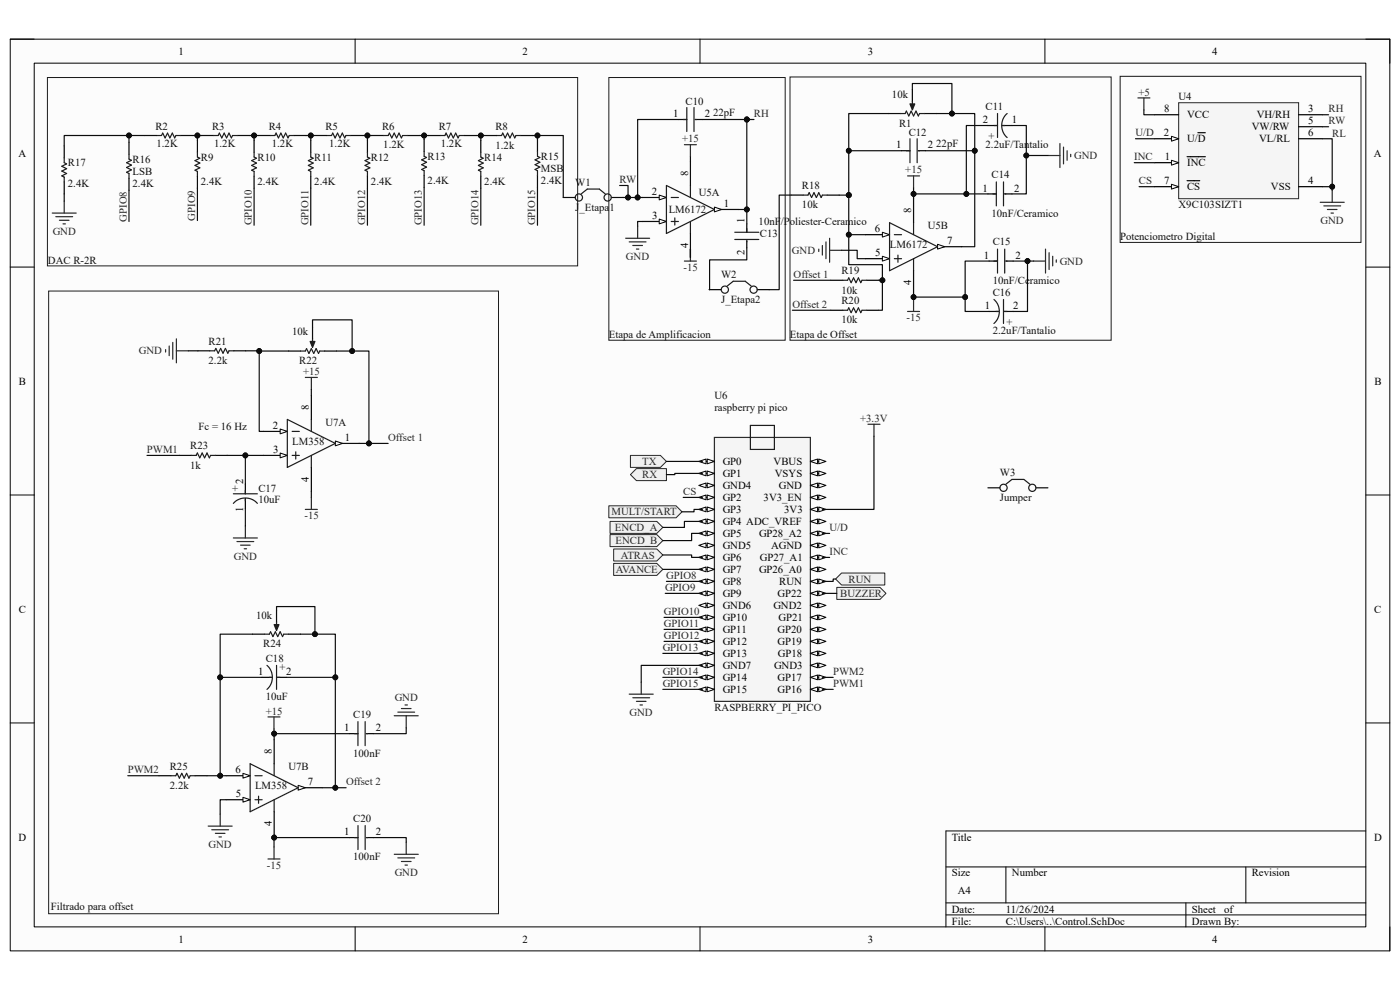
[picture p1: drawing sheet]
<svg xmlns="http://www.w3.org/2000/svg" width="297mm" height="210mm" viewBox="0 0 297 210" stroke-linecap="round" stroke-linejoin="round" font-family="sans-serif">
<defs><g id="words">
<g font-size="2.3">
<text x="37.9" y="11.6">1</text>
<text x="110.9" y="11.6">2</text>
<text x="184.1" y="11.6">3</text>
<text x="257.2" y="11.6">4</text>
<text x="247" y="23.8">8</text>
<text x="277.5" y="23.8">3</text>
<text x="142.8" y="24.8">1</text>
<text x="149.5" y="24.8">2</text>
<text x="208.5" y="26.1">2</text>
<text x="214.7" y="26.1">1</text>
<text x="246.9" y="28.9">2</text>
<text x="251.8" y="25.1">VCC</text>
<text x="265.6" y="27.6">VW/RW</text>
<text x="266.6" y="25.1">VH/RH</text>
<text x="277.5" y="28.9">6</text>
<text x="277.5" y="26.4">5</text>
<text x="3.9" y="33.2">A</text>
<text x="190.1" y="31.5">1</text>
<text x="196.8" y="31.5">2</text>
<text x="247.1" y="34">1</text>
<text x="251.8" y="35.3">INC</text>
<text x="251.8" y="30.2">U/D</text>
<text x="267.1" y="30.2">VL/RL</text>
<text x="291.5" y="33.2">A</text>
<text x="138.3" y="41.4">2</text>
<text x="146" y="37.3" transform="rotate(-90 146 37.3)">8</text>
<text x="208.4" y="40.6">1</text>
<text x="215.2" y="40.6">2</text>
<text x="247" y="39.1">7</text>
<text x="251.8" y="40.4">CS</text>
<text x="269.6" y="40.4">VSS</text>
<text x="277.5" y="39.1">4</text>
<text x="138.4" y="46.5">3</text>
<text x="153.6" y="43.9">1</text>
<text x="157.9" y="47.2" transform="rotate(-90 157.9 47.2)">1</text>
<text x="193.3" y="45.2" transform="rotate(-90 193.3 45.2)">8</text>
<text x="146" y="52.6" transform="rotate(-90 146 52.6)">4</text>
<text x="185.6" y="49.3">6</text>
<text x="200.9" y="51.8">7</text>
<text x="157.9" y="54.1" transform="rotate(-90 157.9 54.1)">2</text>
<text x="185.7" y="54.4">5</text>
<text x="208.7" y="54.9">1</text>
<text x="215.4" y="54.9">2</text>
<text x="193.3" y="60.5" transform="rotate(-90 193.3 60.5)">4</text>
<text x="209" y="65.6">1</text>
<text x="214.9" y="65.6">2</text>
<text x="4" y="81.6">B</text>
<text x="291.6" y="81.6">B</text>
<text x="65.5" y="87" transform="rotate(-90 65.5 87)">8</text>
<text x="57.9" y="91">2</text>
<text x="73.2" y="93.6">1</text>
<text x="58" y="96.1">3</text>
<text x="153.3" y="98.6">GP0</text>
<text x="153.3" y="101.2">GP1</text>
<text x="164.1" y="98.6">VBUS</text>
<text x="164.4" y="101.2">VSYS</text>
<text x="51.6" y="102.7" transform="rotate(-90 51.6 102.7)">2</text>
<text x="65.5" y="102.3" transform="rotate(-90 65.5 102.3)">4</text>
<text x="153.3" y="103.8">GND4</text>
<text x="153.3" y="106.3">GP2</text>
<text x="162" y="106.3">3V3_EN</text>
<text x="165.2" y="103.8">GND</text>
<text x="51.6" y="108.7" transform="rotate(-90 51.6 108.7)">1</text>
<text x="153.3" y="108.8">GP3</text>
<text x="153.3" y="111.4">GP4 ADC_VREF</text>
<text x="153.3" y="113.9">GP5</text>
<text x="161" y="113.9">GP28_A2</text>
<text x="166.4" y="108.8">3V3</text>
<text x="153.3" y="116.5">GND5</text>
<text x="153.3" y="119">GP6</text>
<text x="161.2" y="119">GP27_A1</text>
<text x="163.6" y="116.5">AGND</text>
<text x="153.3" y="121.5">GP7</text>
<text x="153.3" y="124.1">GP8</text>
<text x="161" y="121.5">GP26_A0</text>
<text x="165.3" y="124.1">RUN</text>
<text x="4" y="130">C</text>
<text x="153.3" y="126.7">GP9</text>
<text x="153.3" y="129.2">GND6</text>
<text x="153.3" y="131.7">GP10</text>
<text x="164.1" y="129.2">GND2</text>
<text x="165" y="126.7">GP22</text>
<text x="165.2" y="131.7">GP21</text>
<text x="291.5" y="130">C</text>
<text x="153.3" y="134.3">GP11</text>
<text x="153.3" y="136.8">GP12</text>
<text x="165" y="134.3">GP20</text>
<text x="165" y="136.8">GP19</text>
<text x="54.7" y="143.2">1</text>
<text x="60.7" y="143.2">2</text>
<text x="153.3" y="139.4">GP13</text>
<text x="153.3" y="141.9">GND7</text>
<text x="164.2" y="141.9">GND3</text>
<text x="165" y="139.4">GP18</text>
<text x="153.3" y="144.4">GP14</text>
<text x="153.3" y="147">GP15</text>
<text x="165" y="144.4">GP17</text>
<text x="165" y="147">GP16</text>
<text x="73" y="155.1">1</text>
<text x="79.8" y="155.1">2</text>
<text x="57.7" y="160" transform="rotate(-90 57.7 160)">8</text>
<text x="50" y="164">6</text>
<text x="65.3" y="166.6">7</text>
<text x="50" y="169.2">5</text>
<text x="3.9" y="178.3">D</text>
<text x="57.7" y="175.3" transform="rotate(-90 57.7 175.3)">4</text>
<text x="73" y="177.2">1</text>
<text x="79.8" y="177.2">2</text>
<text x="201.9" y="178.3">Title</text>
<text x="291.5" y="178.3">D</text>
<text x="201.9" y="185.9">Size</text>
<text x="214.7" y="185.9">Number</text>
<text x="265.6" y="185.9">Revision</text>
<text x="203.2" y="189.7">A4</text>
<text x="201.9" y="193.6">Date:</text>
<text x="201.9" y="196.1">File:</text>
<text x="213.4" y="193.6">11/26/2024</text>
<text x="213.4" y="196.1">C:\Users\..\Control.SchDoc</text>
<text x="252.9" y="193.6">Sheet</text>
<text x="252.9" y="196.1">Drawn By:</text>
<text x="259.7" y="193.6">of</text>
<text x="37.9" y="199.9">1</text>
<text x="110.9" y="199.9">2</text>
<text x="184.1" y="199.9">3</text>
<text x="257.2" y="199.9">4</text>
</g>
<g font-size="2.3" fill="#0e0e0e">
<text x="145.5" y="22.3">C10</text>
<text x="189.2" y="20.8">10k</text>
<text x="209.1" y="23.3">C11</text>
<text x="250" y="21.3">U4</text>
<text x="33" y="27.5">R2</text>
<text x="45" y="27.5">R3</text>
<text x="57" y="27.5">R4</text>
<text x="69" y="27.5">R5</text>
<text x="81.1" y="27.5">R6</text>
<text x="93.1" y="27.5">R7</text>
<text x="105.1" y="27.5">R8</text>
<text x="151.3" y="24.6">22pF</text>
<text x="190.8" y="26.9">R1</text>
<text x="192.8" y="28.9">C12</text>
<text x="211.1" y="29.4" transform="rotate(-90 211.1 29.4)">+</text>
<text x="14.4" y="35.3">R17</text>
<text x="28.1" y="34.5">R16</text>
<text x="33.2" y="31.2">1.2K</text>
<text x="42.6" y="34.1">R9</text>
<text x="45.4" y="31.2">1.2K</text>
<text x="54.7" y="34.1">R10</text>
<text x="57.7" y="31.2">1.2K</text>
<text x="66.7" y="34.1">R11</text>
<text x="69.8" y="31.2">1.2K</text>
<text x="78.7" y="34.1">R12</text>
<text x="81.3" y="31.5">1.2K</text>
<text x="90.7" y="33.9">R13</text>
<text x="93.5" y="31.2">1.2K</text>
<text x="102.7" y="34.1">R14</text>
<text x="105.1" y="31.5">1.2k</text>
<text x="114.8" y="33.9">R15</text>
<text x="198.6" y="31.2">22pF</text>
<text x="209.1" y="31.5">2.2uF/Tantalio</text>
<text x="14.4" y="39.6">2.4K</text>
<text x="28.1" y="39.6">2.4K</text>
<text x="28.1" y="37">LSB</text>
<text x="42.6" y="39.2">2.4K</text>
<text x="54.7" y="39.2">2.4K</text>
<text x="66.7" y="39.2">2.4K</text>
<text x="78.7" y="39.2">2.4K</text>
<text x="90.7" y="39">2.4K</text>
<text x="102.7" y="39.2">2.4K</text>
<text x="114.8" y="39">2.4K</text>
<text x="114.8" y="36.4">MSB</text>
<text x="122" y="39.4">W1</text>
<text x="148.3" y="41.7">U5A</text>
<text x="170.1" y="40.1">R18</text>
<text x="210.4" y="37.8">C14</text>
<text x="122" y="44.7">J_Etapa1</text>
<text x="141.9" y="45.2">LM6172</text>
<text x="161" y="47.8">10nF/Poliester-Ceramico</text>
<text x="170.1" y="44.2">10k</text>
<text x="210.4" y="46">10nF/Ceramico</text>
<text x="250" y="44.2">X9C103SIZT1</text>
<text x="161.2" y="50.3">C13</text>
<text x="188.8" y="52.7">LM6172</text>
<text x="196.8" y="48.6">U5B</text>
<text x="210.6" y="52.1">C15</text>
<text x="237.6" y="50.9">Potenciometro Digital</text>
<text x="10.2" y="55.9">DAC R-2R</text>
<text x="153" y="58.9">W2</text>
<text x="178.5" y="58.2">R19</text>
<text x="153" y="64.3">J_Etapa2</text>
<text x="178.5" y="64.6">R20</text>
<text x="178.5" y="62.3">10k</text>
<text x="210.6" y="60.2">10nF/Ceramico</text>
<text x="210.6" y="62.8">C16</text>
<text x="62" y="71.2">10k</text>
<text x="129.2" y="71.7">Etapa de Amplificacion</text>
<text x="167.6" y="71.7">Etapa de Offset</text>
<text x="178.5" y="68.6">10k</text>
<text x="210.6" y="70.9">2.2uF/Tantalio</text>
<text x="214.9" y="68.9" transform="rotate(-90 214.9 68.9)">+</text>
<text x="44.2" y="73.2">R21</text>
<text x="44.2" y="77.2">2.2k</text>
<text x="63.5" y="77.3">R22</text>
<text x="151.6" y="87.2">raspberry pi pico</text>
<text x="151.6" y="84.7">U6</text>
<text x="40.3" y="95.3">R23</text>
<text x="42.1" y="91.3">Fc = 16 Hz</text>
<text x="62" y="94.4">LM358</text>
<text x="69" y="90.4">U7A</text>
<text x="40.3" y="99.4">1k</text>
<text x="212.1" y="100.9">W3</text>
<text x="49.2" y="104.3">+</text>
<text x="54.8" y="104.3">C17</text>
<text x="54.8" y="106.8">10uF</text>
<text x="212.1" y="106.3">Jumper</text>
<text x="54.3" y="131.2">10k</text>
<text x="55.8" y="137.3">R24</text>
<text x="56.4" y="140.4">C18</text>
<text x="59.2" y="140.9" transform="rotate(90 59.2 140.9)">+</text>
<text x="56.4" y="148.5">10uF</text>
<text x="74.9" y="152.3">C19</text>
<text x="151.6" y="150.8">RASPBERRY_PI_PICO</text>
<text x="74.9" y="160.5">100nF</text>
<text x="36" y="163.3">R25</text>
<text x="36" y="167.3">2.2k</text>
<text x="54.1" y="167.4">LM358</text>
<text x="61.2" y="163.4">U7B</text>
<text x="74.9" y="174.4">C20</text>
<text x="74.9" y="182.5">100nF</text>
<text x="10.8" y="193.1">Filtrado para offset</text>
</g>
<g font-size="2.3" fill="#262626">
<text x="241.5" y="20.3">+5</text>
<text x="281.9" y="23.8">RH</text>
<text x="159.9" y="24.8">RH</text>
<text x="240.9" y="28.9">U/D</text>
<text x="281.9" y="26.4">RW</text>
<text x="282.6" y="29.2">RL</text>
<text x="144.7" y="30.2">+15</text>
<text x="227.9" y="33.7">GND</text>
<text x="240.6" y="34">INC</text>
<text x="131.4" y="38.9">RW</text>
<text x="192.1" y="36.8">+15</text>
<text x="241.6" y="39.1">CS</text>
<text x="26.9" y="47" transform="rotate(-90 26.9 47)">GPIO8</text>
<text x="41.4" y="46.8" transform="rotate(-90 41.4 46.8)">GPIO9</text>
<text x="53.4" y="47.8" transform="rotate(-90 53.4 47.8)">GPIO10</text>
<text x="65.4" y="47.8" transform="rotate(-90 65.4 47.8)">GPIO11</text>
<text x="77.5" y="47.8" transform="rotate(-90 77.5 47.8)">GPIO12</text>
<text x="89.5" y="47.8" transform="rotate(-90 89.5 47.8)">GPIO13</text>
<text x="101.5" y="47.8" transform="rotate(-90 101.5 47.8)">GPIO14</text>
<text x="113.5" y="47.8" transform="rotate(-90 113.5 47.8)">GPIO15</text>
<text x="280.2" y="47.5">GND</text>
<text x="11.2" y="49.8">GND</text>
<text x="168" y="53.8">GND</text>
<text x="132.8" y="55.1">GND</text>
<text x="145" y="57.4">-15</text>
<text x="168.4" y="58.9">Offset 1</text>
<text x="224.8" y="56.1">GND</text>
<text x="168.1" y="65.3">Offset 2</text>
<text x="192.3" y="68.1">-15</text>
<text x="29.5" y="75.2">GND</text>
<text x="64.3" y="79.5">+15</text>
<text x="182.5" y="89.5">+3.3V</text>
<text x="82.3" y="93.6">Offset 1</text>
<text x="31.2" y="96.1">PWM1</text>
<text x="136.3" y="98.6">TX</text>
<text x="136.3" y="101.4">RX</text>
<text x="144.9" y="105">CS</text>
<text x="64.6" y="110.1">-15</text>
<text x="129.8" y="109.3">MULT/START</text>
<text x="130.5" y="112.6">ENCD_A</text>
<text x="176" y="112.6">U/D</text>
<text x="49.6" y="118.7">GND</text>
<text x="130.6" y="115.4">ENCD_B</text>
<text x="131.7" y="118.5">ATRAS</text>
<text x="176" y="117.7">INC</text>
<text x="130.6" y="121.5">AVANCE</text>
<text x="141.1" y="125.4">GPIO9</text>
<text x="141.4" y="122.8">GPIO8</text>
<text x="180" y="123.6">RUN</text>
<text x="140.8" y="130.5">GPIO10</text>
<text x="178.3" y="126.7">BUZZER</text>
<text x="140.8" y="133">GPIO11</text>
<text x="140.8" y="135.6">GPIO12</text>
<text x="140.6" y="138.1">GPIO13</text>
<text x="140.6" y="143.2">GPIO14</text>
<text x="176.7" y="143.2">PWM2</text>
<text x="83.7" y="148.8">GND</text>
<text x="140.6" y="145.7">GPIO15</text>
<text x="176.7" y="145.7">PWM1</text>
<text x="56.4" y="151.6">+15</text>
<text x="133.6" y="151.8">GND</text>
<text x="27.1" y="164">PWM2</text>
<text x="73.4" y="166.6">Offset 2</text>
<text x="44.2" y="179.8">GND</text>
<text x="56.6" y="184.3">-15</text>
<text x="83.7" y="185.8">GND</text>
</g>
</g></defs>
<path d="M2.2 8.3h292.7v193.4h-292.7z" fill-rule="evenodd" fill="#fcfcfc"/>
<path d="M2.2 8.3h292.7v193.4h-292.7z" fill="none" stroke="#000" stroke-width=".21"/>
<path d="M7.3 13.4h282.5v183.2h-282.5z" fill-rule="evenodd" fill="#fcfcfc"/>
<g fill="none" stroke="#000" stroke-width=".21">
<path d="M2.2 8.3h5.1M7.3 13.4h282.5v183.2h-282.5zM75.3 8.3v5.1M148.5 8.3v5.1M221.7 8.3v5.1M289.8 8.3h5.1v5.1M2.2 56.7h5.1M289.8 56.7h5.1M2.2 105h5.1M289.8 105h5.1M2.2 153.4h5.1M289.8 153.4h5.1"/>
<path d="M289.8 176.3h-89.1v20.3M75.3 196.6v5.1M148.5 196.6v5.1M200.7 183.9h89.1M200.7 191.5h89.1M200.7 194.1h89.1M213.4 183.9v7.6M221.7 196.6v5.1M251.6 191.5v5.1M264.3 183.9v7.6M294.9 196.6v5.1"/>
</g>
<path d="M10.3 61.7h95.5v132.1h-95.5z" fill="none" stroke="#1c1c1c" stroke-width=".21"/>
<path d="M136.3 47h5.1" fill="none" stroke="#000" stroke-width=".25"/>
<path d="M139.9 46.5l1.5 .5-1.5 .5z" fill="#fbfbfb"/>
<path d="M139.9 46.5l1.5 .5-1.5 .5z" fill="none" stroke="#000" stroke-width=".21"/>
<path d="M136.3 41.9h5.1" fill="none" stroke="#000" stroke-width=".25"/>
<path d="M139.9 41.4l1.5 .5-1.5 .5z" fill="#fbfbfb"/>
<path d="M139.9 41.4l1.5 .5-1.5 .5z" fill="none" stroke="#000" stroke-width=".21"/>
<path d="M151.6 44.4h5" fill="none" stroke="#000" stroke-width=".25"/>
<path d="M151.6 43.9l1.5 .5-1.5 .5z" fill="#fbfbfb"/>
<path d="M151.6 43.9l1.5 .5-1.5 .5z" fill="none" stroke="#000" stroke-width=".21"/>
<path d="M141.4 39.3l10.2 5.1-10.2 5.1zM146.5 39.3v2.6M142.4 41.9h1.5M142.4 47h1.5M143.2 46.2v1.5M146.5 47v2.5" fill="none" stroke="#1c1c1c" stroke-width=".25"/>
<path d="M146.5 34.3v5M146.5 49.5v5.1M183.6 54.9h5.1" fill="none" stroke="#000" stroke-width=".25"/>
<path d="M187.2 54.4l1.5 .5-1.5 .5z" fill="#fbfbfb"/>
<path d="M187.2 54.4l1.5 .5-1.5 .5z" fill="none" stroke="#000" stroke-width=".21"/>
<path d="M183.6 49.8h5.1" fill="none" stroke="#000" stroke-width=".25"/>
<path d="M187.2 49.3l1.5 .5-1.5 .5z" fill="#fbfbfb"/>
<path d="M187.2 49.3l1.5 .5-1.5 .5z" fill="none" stroke="#000" stroke-width=".21"/>
<path d="M198.9 52.3h5.1" fill="none" stroke="#000" stroke-width=".25"/>
<path d="M198.9 51.8l1.5 .5-1.5 .5z" fill="#fbfbfb"/>
<path d="M198.9 51.8l1.5 .5-1.5 .5z" fill="none" stroke="#000" stroke-width=".21"/>
<g fill="none" stroke="#1c1c1c" stroke-width=".25">
<path d="M27.4 32.7v1.1l.5 .2-1 .5 1 .5-1 .5 1 .5-1 .5 .5 .3v1M33.2 28.7h1.1l.2-.5 .5 1.1 .5-1.1 .5 1.1 .6-1.1 .5 1.1 .2-.6h1M41.9 32.3v1l.5 .3-1 .5 1 .5-1 .5 1 .5-1 .5 .5 .3v1M45.3 28.7h1l.2-.5 .6 1.1 .5-1.1 .5 1.1 .5-1.1 .5 1.1 .2-.6h1.1M53.9 32.3v1l.5 .3-1 .5 1 .5-1 .5 1 .5-1 .5 .5 .3v1M57.3 28.7h1l.3-.5 .5 1.1 .5-1.1 .5 1.1 .5-1.1 .5 1.1 .3-.6h1M65.9 32.3v1l.5 .3-1 .5 1 .5-1 .5 1 .5-1 .5 .5 .3v1M69.3 28.7h1l.3-.5 .5 1.1 .5-1.1 .5 1.1 .5-1.1 .5 1.1 .3-.6h1M78 32.3v1l.5 .3-1.1 .5 1.1 .5-1.1 .5 1.1 .5-1.1 .5 .6 .3v1M81.3 28.7h1.1l.2-.5 .5 1.1 .5-1.1 .5 1.1 .5-1.1 .6 1.1 .2-.6h1M90 32.1v1.1l.5 .2-1 .5 1 .5-1 .5 1 .5-1 .6 .5 .2v1M93.4 28.7h1l.2-.5 .5 1.1 .6-1.1 .5 1.1 .5-1.1 .5 1.1 .2-.6h1.1"/>
<path d="M102 32.3v1l.5 .3-1 .5 1 .5-1 .5 1 .5-1 .5 .5 .3v1M105.4 28.7h1l.3-.5 .5 1.1 .5-1.1 .5 1.1 .5-1.1 .5 1.1 .3-.6h1M114 32.1v1.1l.5 .2-1 .5 1 .5-1 .5 1 .5-1 .6 .5 .2v1M188.7 47.2l10.2 5.1-10.2 5.1zM189.7 49.8h1.6M189.7 54.9h1.6M190.5 54.1v1.5M193.8 47.2v2.6M193.8 54.9v2.5"/>
</g>
<g fill="none" stroke="#000" stroke-width=".25">
<path d="M27.4 30.2v2.5M27.4 37.8v2.6M30.7 28.7h2.5M38.3 28.7h2.6M41.9 29.7v2.6M41.9 37.4v2.5M42.7 28.7h2.6M50.4 28.7h2.5M53.9 29.7v2.6M53.9 37.4v2.5M54.7 28.7h2.6M62.4 28.7h2.5"/>
<path d="M65.9 29.7v2.6M65.9 37.4v2.5M66.8 28.7h2.5M74.4 28.7h2.6M78 29.7v2.6M78 37.4v2.5M78.8 28.7h2.5M86.4 28.7h2.6M90 29.6v2.5M90 37.2v2.6M90.8 28.7h2.6M98.5 28.7h2.5"/>
<path d="M102 29.7v2.6M102 37.4v2.5M102.8 28.7h2.6M110.5 28.7h2.5M114 29.6v2.5M114 37.2v2.6M193.8 42.2v5M193.8 57.4v5.1M71.1 94.1h5.1"/>
</g>
<path d="M132.7 50.5h5.1M133.5 51.3h3.6M134.3 52.1h2M135 52.8h.5M135.3 48v2.5" fill="none" stroke="#262626" stroke-width=".25"/>
<path d="M71.1 93.6l1.6 .5-1.6 .5z" fill="#fbfbfb"/>
<path d="M71.1 93.6l1.6 .5-1.6 .5z" fill="none" stroke="#000" stroke-width=".21"/>
<path d="M55.9 91.5h5.1" fill="none" stroke="#000" stroke-width=".25"/>
<path d="M59.4 91l1.6 .5-1.6 .5z" fill="#fbfbfb"/>
<path d="M59.4 91l1.6 .5-1.6 .5z" fill="none" stroke="#000" stroke-width=".21"/>
<path d="M55.9 96.6h5.1" fill="none" stroke="#000" stroke-width=".25"/>
<path d="M59.4 96.1l1.6 .5-1.6 .5z" fill="#fbfbfb"/>
<path d="M59.4 96.1l1.6 .5-1.6 .5z" fill="none" stroke="#000" stroke-width=".21"/>
<path d="M61 89l10.1 5.1-10.1 5.1zM62 91.5h1.5M62 96.6h1.5M62.7 95.8v1.6M66.1 89v2.5M66.1 96.6v2.6" fill="none" stroke="#1c1c1c" stroke-width=".25"/>
<path d="M66.1 83.9v5.1M66.1 99.2v5M48 169.7h5.1" fill="none" stroke="#000" stroke-width=".25"/>
<path d="M51.5 169.1l1.6 .6-1.6 .5z" fill="#fbfbfb"/>
<path d="M51.5 169.1l1.6 .6-1.6 .5z" fill="none" stroke="#000" stroke-width=".21"/>
<path d="M48 164.6h5.1" fill="none" stroke="#000" stroke-width=".25"/>
<path d="M51.5 164.1l1.6 .5-1.6 .5z" fill="#fbfbfb"/>
<path d="M51.5 164.1l1.6 .5-1.6 .5z" fill="none" stroke="#000" stroke-width=".21"/>
<path d="M63.3 167.1h5" fill="none" stroke="#000" stroke-width=".25"/>
<path d="M63.3 166.6l1.5 .5-1.5 .5z" fill="#fbfbfb"/>
<path d="M63.3 166.6l1.5 .5-1.5 .5z" fill="none" stroke="#000" stroke-width=".21"/>
<path d="M53.1 162l10.2 5.1-10.2 5.1zM54.1 164.6h1.5M54.1 169.7h1.5M54.9 168.9v1.5M58.2 162v2.6M58.2 169.7v2.5" fill="none" stroke="#1c1c1c" stroke-width=".25"/>
<path d="M58.2 156.9v5.1M58.2 172.2v5.1" fill="none" stroke="#000" stroke-width=".25"/>
<path d="M49.5 114.1h5.1M50.3 114.9h3.5M51 115.6h2.1M51.8 116.4h.5M52.1 111.6v2.5" fill="none" stroke="#262626" stroke-width=".25"/>
<path d="M250.1 21.8h25.4v20.4h-25.4z" fill-rule="evenodd" fill="#f5f5f5"/>
<path d="M250.1 21.8h25.4v20.4h-25.4z" fill="none" stroke="#262626" stroke-width=".21"/>
<path d="M245 24.3h5.1M245 39.6h5.1" fill="none" stroke="#000" stroke-width=".25"/>
<path d="M248.5 39.1l1.6 .5-1.6 .5z" fill="#fbfbfb"/>
<path d="M248.5 39.1l1.6 .5-1.6 .5z" fill="none" stroke="#000" stroke-width=".21"/>
<path d="M245 34.5h5.1M251.8 38.3h2.7" fill="none" stroke="#000" stroke-width=".25"/>
<path d="M248.5 34l1.6 .5-1.6 .5z" fill="#fbfbfb"/>
<path d="M248.5 34l1.6 .5-1.6 .5z" fill="none" stroke="#000" stroke-width=".21"/>
<path d="M245 29.4h5.1M251.8 33.2h3.9" fill="none" stroke="#000" stroke-width=".25"/>
<path d="M248.5 28.9l1.6 .5-1.6 .5z" fill="#fbfbfb"/>
<path d="M248.5 28.9l1.6 .5-1.6 .5z" fill="none" stroke="#000" stroke-width=".21"/>
<g fill="none" stroke="#000" stroke-width=".25">
<path d="M254.1 28.2h1.6M275.5 24.3h5.1M275.5 29.4h5.1M275.5 26.9h5.1M275.5 39.6h5.1M42 74.4h2.5M49.6 74.4h2.5M53.6 134.5h2.5M58.7 129.4v2.6M61.2 134.5h2.6M74.2 155.6h1.7M77.7 155.6h1.5"/>
<path d="M33.7 164.6h2.6M41.4 164.6h2.5M74.2 177.7h1.7M77.7 177.7h1.5"/>
</g>
<g fill="none" stroke="#262626" stroke-width=".25">
<path d="M241.4 20.8h2.5M242.7 20.8v2.5M280.1 42.9h5.1M280.8 43.7h3.6M281.6 44.4h2M282.4 45.2h.5M282.6 40.4v2.5M35.1 74.2v.5M35.9 73.4v2M36.7 72.6v3.6M37.4 71.9v5.1M37.4 74.4h2.6"/>
<path d="M64.8 80.1h2.5M66.1 80.1v2.5M64.8 108.1h2.5M66.1 105.5v2.6M56.9 152.1h2.5M58.1 152.1v2.5M83.6 151.8h5.1M84.4 151.1h3.6M85.2 150.3h2M85.9 149.5h.5M86.2 151.8v2.6M44.2 175.2h5.1"/>
<path d="M44.9 176h3.6M45.7 176.8h2M46.5 177.5h.5M46.7 172.7v2.5M58.1 179.7v2.5M86.2 178.7v2.5M56.9 182.2h2.5M83.6 181.2h5.1M84.4 182h3.6M85.2 182.8h2M85.9 183.5h.5"/>
</g>
<path d="M44.5 74.4h1l.3-.5 .5 1 .5-1 .5 1 .5-1 .5 1 .3-.5h1M58.7 132v1.3M75.2 155.6h.7M75.9 153.1v5.1M77.5 153.1v5.1M77.7 155.6h.3M36.3 164.6h1l.2-.5 .6 1 .5-1 .5 1 .5-1 .5 1 .2-.5h1.1M75.2 177.7h.7M75.9 175.1v5.1M77.5 175.1v5.1M77.7 177.7h.3" fill="none" stroke="#1c1c1c" stroke-width=".25"/>
<path d="M237.6 16.2h51.1v35.2h-51.1z" fill="none" stroke="#1c1c1c" stroke-width=".21"/>
<path d="M58.2 132.5h1l-.5 1.3z" fill="#1c1c1c"/>
<path d="M66.3 71.9v1.3M56.1 134.5h1l.3-.5 .5 1 .5-1 .5 1 .5-1 .5 1 .3-.5h1M58.2 132.5h1l-.5 1.3z" fill="none" stroke="#1c1c1c" stroke-width=".25"/>
<path d="M61.2 74.5h2.6M66.3 69.4v2.5M68.8 74.5h2.6" fill="none" stroke="#000" stroke-width=".25"/>
<path d="M65.8 72.4h1l-.5 1.3z" fill="#1c1c1c"/>
<path d="M193.6 21.5v1.3M170.4 41.4h1l.3-.5 .5 1 .5-1 .5 1 .5-1 .5 1 .3-.5h1M178.8 59.5h1l.3-.6 .5 1.1 .5-1.1 .5 1.1 .5-1.1 .5 1.1 .3-.5h1M63.8 74.5h1l.2-.5 .5 1 .6-1 .5 1 .5-1 .5 1 .2-.5h1M65.8 72.4h1l-.5 1.3zM178.8 65.8h1l.3-.5 .5 1 .5-1 .5 1 .5-1 .5 1 .3-.5h1" fill="none" stroke="#1c1c1c" stroke-width=".25"/>
<path d="M193.6 19v2.5M188.5 24.1h2.5M196.1 24.1h2.5M167.9 41.4h2.5M175.5 41.4h2.5M176.3 59.5h2.5M183.9 59.5h2.5M176.3 65.8h2.5M183.9 65.8h2.5" fill="none" stroke="#000" stroke-width=".25"/>
<path d="M193.1 22h1l-.5 1.3z" fill="#1c1c1c"/>
<g fill="none" stroke="#1c1c1c" stroke-width=".25">
<path d="M13.6 33.5v1l.5 .3-1 .5 1 .5-1 .5 1 .5-1 .5 .5 .3v1M144.9 25.4h.8M145.7 22.8v5.1M147.2 22.8v5.1M147.5 25.4h.2M191 24.1h1l.3-.5 .5 1 .5-1 .5 1 .5-1 .5 1 .3-.5h1M192.3 32h.8M193.1 22h1l-.5 1.3zM193.1 29.4v5.1M194.6 29.4v5.1M194.8 32h.3M210.9 26.6h.7"/>
<path d="M211.4 38.6v5.1M211.6 24.1v5.1M212.6 26.6h.5M212.9 38.6v5.1M213.7 24.1a3.4 3.4 0 0 0 0 5.1M155.9 49.3h5.1M155.9 50.8h5.1M158.4 48.5v.8M158.4 51.1v.2M210.6 41.1h.8M210.9 55.4h.7M211.6 52.8v5.1"/>
<path d="M213.1 41.1h.3M213.1 52.8v5.1M213.4 55.4h.3M210.9 63.5a3.4 3.4 0 0 1 0 5.1M211.4 66.1h.5M212.9 63.5v5.1M212.9 66.1h.8M40.6 96.6h1l.3-.5 .5 1 .5-1 .5 1 .5-1 .5 1 .3-.5h1M49.5 104.8h5.1M49.5 106.8a3.4 3.4 0 0 1 5.1 0M52.1 104v.8M52.1 105.8v.5"/>
<path d="M56.6 141.1a3.4 3.4 0 0 1 0 5.1M57.1 143.7h.6M58.7 141.1v5.1M58.7 143.7h.7"/>
</g>
<g fill="none" stroke="#262626" stroke-width=".25">
<path d="M145.2 30.7h2.5M146.5 30.7v2.5M192.5 37.3h2.6M193.8 37.3v2.6M222.3 33h2.6M224.9 30.4v5.1M225.6 31.2v3.6M226.4 32v2M227.2 32.7v.5M11.1 45.2h5.1M11.8 46h3.6M12.6 46.7h2"/>
<path d="M13.4 47.5h.5M13.6 42.7v2.5M145.2 55.4h2.5M146.5 52.8v2.6M173.7 52.8v.6M174.5 52.1v2M175.2 51.3v3.6M176 50.5v5.1M176 53.1h2.5M219.3 55.4h2.5M221.8 52.8v5.1M222.6 53.6v3.6"/>
<path d="M223.3 54.4v2M224.1 55.1v.5M192.5 66.1h2.6M193.8 63.5v2.6"/>
</g>
<g fill="none" stroke="#000" stroke-width=".25">
<path d="M13.6 31v2.5M13.6 38.6v2.5M143.9 25.4h1.8M147.5 25.4h1.5M191.3 32h1.8M194.8 32h1.6M209.6 26.6h2M212.6 26.6h2.1M158.4 47.5v1.8M158.4 51.1v1.5M209.6 41.1h1.8M209.8 55.4h1.8"/>
<path d="M213.1 41.1h1.6M213.4 55.4h1.5M209.8 66.1h2.1M212.9 66.1h2M38.1 96.6h2.5M45.7 96.6h2.5M52.1 102.7v2.1M52.1 105.8v2M55.6 143.7h2.1M58.7 143.7h2"/>
</g>
<path d="M10.1 16.4h112.4v40h-112.4zM129.2 16.4h37.4v55.8h-37.4zM167.6 16.3h68.1v55.9h-68.1z" fill="none" stroke="#1c1c1c" stroke-width=".21"/>
<path d="M151.6 92.8h20.3v56h-20.3z" fill-rule="evenodd" fill="#f5f5f5"/>
<path d="M151.6 92.8h20.3v56h-20.3z" fill="none" stroke="#262626" stroke-width=".25"/>
<path d="M159.2 90.2h5.1v5.1h-5.1z" fill="none" stroke="#1c1c1c" stroke-width=".25"/>
<path d="M149 97.9h2.6" fill="none" stroke="#000" stroke-width=".25"/>
<path d="M150 97.4l1.6 .5-1.6 .5z" fill="#fbfbfb"/>
<path d="M150 97.4l1.6 .5-1.6 .5z" fill="none" stroke="#000" stroke-width=".21"/>
<path d="M148.3 97.9l1.5-.5v1z" fill="#fbfbfb"/>
<path d="M148.3 97.9l1.5-.5v1z" fill="none" stroke="#000" stroke-width=".21"/>
<path d="M149 100.4h2.6" fill="none" stroke="#000" stroke-width=".25"/>
<path d="M150 99.9l1.6 .5-1.6 .5z" fill="#fbfbfb"/>
<path d="M150 99.9l1.6 .5-1.6 .5z" fill="none" stroke="#000" stroke-width=".21"/>
<path d="M148.3 100.4l1.5-.5v1z" fill="#fbfbfb"/>
<path d="M148.3 100.4l1.5-.5v1z" fill="none" stroke="#000" stroke-width=".21"/>
<path d="M149 103h2.6" fill="none" stroke="#000" stroke-width=".25"/>
<path d="M150 102.5l1.6 .5-1.6 .5z" fill="#fbfbfb"/>
<path d="M150 102.5l1.6 .5-1.6 .5z" fill="none" stroke="#000" stroke-width=".21"/>
<path d="M148.3 103l1.5-.5v1z" fill="#fbfbfb"/>
<path d="M148.3 103l1.5-.5v1z" fill="none" stroke="#000" stroke-width=".21"/>
<path d="M149 105.5h2.6" fill="none" stroke="#000" stroke-width=".25"/>
<path d="M150 105l1.6 .5-1.6 .5z" fill="#fbfbfb"/>
<path d="M150 105l1.6 .5-1.6 .5z" fill="none" stroke="#000" stroke-width=".21"/>
<path d="M148.3 105.5l1.5-.5v1z" fill="#fbfbfb"/>
<path d="M148.3 105.5l1.5-.5v1z" fill="none" stroke="#000" stroke-width=".21"/>
<path d="M149 108.1h2.6" fill="none" stroke="#000" stroke-width=".25"/>
<path d="M150 107.6l1.6 .5-1.6 .5z" fill="#fbfbfb"/>
<path d="M150 107.6l1.6 .5-1.6 .5z" fill="none" stroke="#000" stroke-width=".21"/>
<path d="M148.3 108.1l1.5-.5v1z" fill="#fbfbfb"/>
<path d="M148.3 108.1l1.5-.5v1z" fill="none" stroke="#000" stroke-width=".21"/>
<path d="M149 110.6h2.6" fill="none" stroke="#000" stroke-width=".25"/>
<path d="M150 110.1l1.6 .5-1.6 .5z" fill="#fbfbfb"/>
<path d="M150 110.1l1.6 .5-1.6 .5z" fill="none" stroke="#000" stroke-width=".21"/>
<path d="M148.3 110.6l1.5-.5v1z" fill="#fbfbfb"/>
<path d="M148.3 110.6l1.5-.5v1z" fill="none" stroke="#000" stroke-width=".21"/>
<path d="M149 113.2h2.6" fill="none" stroke="#000" stroke-width=".25"/>
<path d="M150 112.6l1.6 .6-1.6 .5z" fill="#fbfbfb"/>
<path d="M150 112.6l1.6 .6-1.6 .5z" fill="none" stroke="#000" stroke-width=".21"/>
<path d="M148.3 113.2l1.5-.6v1.1z" fill="#fbfbfb"/>
<path d="M148.3 113.2l1.5-.6v1.1z" fill="none" stroke="#000" stroke-width=".21"/>
<path d="M149 115.7h2.6" fill="none" stroke="#000" stroke-width=".25"/>
<path d="M150 115.2l1.6 .5-1.6 .5z" fill="#fbfbfb"/>
<path d="M150 115.2l1.6 .5-1.6 .5z" fill="none" stroke="#000" stroke-width=".21"/>
<path d="M148.3 115.7l1.5-.5v1z" fill="#fbfbfb"/>
<path d="M148.3 115.7l1.5-.5v1z" fill="none" stroke="#000" stroke-width=".21"/>
<path d="M149 118.2h2.6" fill="none" stroke="#000" stroke-width=".25"/>
<path d="M150 117.7l1.6 .5-1.6 .6z" fill="#fbfbfb"/>
<path d="M150 117.7l1.6 .5-1.6 .6z" fill="none" stroke="#000" stroke-width=".21"/>
<path d="M148.3 118.2l1.5-.5v1.1z" fill="#fbfbfb"/>
<path d="M148.3 118.2l1.5-.5v1.1z" fill="none" stroke="#000" stroke-width=".21"/>
<path d="M149 120.8h2.6" fill="none" stroke="#000" stroke-width=".25"/>
<path d="M150 120.3l1.6 .5-1.6 .5z" fill="#fbfbfb"/>
<path d="M150 120.3l1.6 .5-1.6 .5z" fill="none" stroke="#000" stroke-width=".21"/>
<path d="M148.3 120.8l1.5-.5v1z" fill="#fbfbfb"/>
<path d="M148.3 120.8l1.5-.5v1z" fill="none" stroke="#000" stroke-width=".21"/>
<path d="M149 123.3h2.6" fill="none" stroke="#000" stroke-width=".25"/>
<path d="M150 122.8l1.6 .5-1.6 .5z" fill="#fbfbfb"/>
<path d="M150 122.8l1.6 .5-1.6 .5z" fill="none" stroke="#000" stroke-width=".21"/>
<path d="M148.3 123.3l1.5-.5v1z" fill="#fbfbfb"/>
<path d="M148.3 123.3l1.5-.5v1z" fill="none" stroke="#000" stroke-width=".21"/>
<path d="M149 125.9h2.6" fill="none" stroke="#000" stroke-width=".25"/>
<path d="M150 125.4l1.6 .5-1.6 .5z" fill="#fbfbfb"/>
<path d="M150 125.4l1.6 .5-1.6 .5z" fill="none" stroke="#000" stroke-width=".21"/>
<path d="M148.3 125.9l1.5-.5v1z" fill="#fbfbfb"/>
<path d="M148.3 125.9l1.5-.5v1z" fill="none" stroke="#000" stroke-width=".21"/>
<path d="M149 128.4h2.6" fill="none" stroke="#000" stroke-width=".25"/>
<path d="M150 127.9l1.6 .5-1.6 .5z" fill="#fbfbfb"/>
<path d="M150 127.9l1.6 .5-1.6 .5z" fill="none" stroke="#000" stroke-width=".21"/>
<path d="M148.3 128.4l1.5-.5v1z" fill="#fbfbfb"/>
<path d="M148.3 128.4l1.5-.5v1z" fill="none" stroke="#000" stroke-width=".21"/>
<path d="M149 131h2.6" fill="none" stroke="#000" stroke-width=".25"/>
<path d="M150 130.5l1.6 .5-1.6 .5z" fill="#fbfbfb"/>
<path d="M150 130.5l1.6 .5-1.6 .5z" fill="none" stroke="#000" stroke-width=".21"/>
<path d="M148.3 131l1.5-.5v1z" fill="#fbfbfb"/>
<path d="M148.3 131l1.5-.5v1z" fill="none" stroke="#000" stroke-width=".21"/>
<path d="M149 133.5h2.6" fill="none" stroke="#000" stroke-width=".25"/>
<path d="M150 133l1.6 .5-1.6 .5z" fill="#fbfbfb"/>
<path d="M150 133l1.6 .5-1.6 .5z" fill="none" stroke="#000" stroke-width=".21"/>
<path d="M148.3 133.5l1.5-.5v1z" fill="#fbfbfb"/>
<path d="M148.3 133.5l1.5-.5v1z" fill="none" stroke="#000" stroke-width=".21"/>
<path d="M149 136.1h2.6" fill="none" stroke="#000" stroke-width=".25"/>
<path d="M150 135.6l1.6 .5-1.6 .5z" fill="#fbfbfb"/>
<path d="M150 135.6l1.6 .5-1.6 .5z" fill="none" stroke="#000" stroke-width=".21"/>
<path d="M148.3 136.1l1.5-.5v1z" fill="#fbfbfb"/>
<path d="M148.3 136.1l1.5-.5v1z" fill="none" stroke="#000" stroke-width=".21"/>
<path d="M149 138.6h2.6" fill="none" stroke="#000" stroke-width=".25"/>
<path d="M150 138.1l1.6 .5-1.6 .5z" fill="#fbfbfb"/>
<path d="M150 138.1l1.6 .5-1.6 .5z" fill="none" stroke="#000" stroke-width=".21"/>
<path d="M148.3 138.6l1.5-.5v1z" fill="#fbfbfb"/>
<path d="M148.3 138.6l1.5-.5v1z" fill="none" stroke="#000" stroke-width=".21"/>
<path d="M149 141.1h2.6" fill="none" stroke="#000" stroke-width=".25"/>
<path d="M150 140.6l1.6 .5-1.6 .6z" fill="#fbfbfb"/>
<path d="M150 140.6l1.6 .5-1.6 .6z" fill="none" stroke="#000" stroke-width=".21"/>
<path d="M148.3 141.1l1.5-.5v1.1z" fill="#fbfbfb"/>
<path d="M148.3 141.1l1.5-.5v1.1z" fill="none" stroke="#000" stroke-width=".21"/>
<path d="M149 143.7h2.6" fill="none" stroke="#000" stroke-width=".25"/>
<path d="M150 143.2l1.6 .5-1.6 .5z" fill="#fbfbfb"/>
<path d="M150 143.2l1.6 .5-1.6 .5z" fill="none" stroke="#000" stroke-width=".21"/>
<path d="M148.3 143.7l1.5-.5v1z" fill="#fbfbfb"/>
<path d="M148.3 143.7l1.5-.5v1z" fill="none" stroke="#000" stroke-width=".21"/>
<path d="M149 146.2h2.6" fill="none" stroke="#000" stroke-width=".25"/>
<path d="M150 145.7l1.6 .5-1.6 .5z" fill="#fbfbfb"/>
<path d="M150 145.7l1.6 .5-1.6 .5z" fill="none" stroke="#000" stroke-width=".21"/>
<path d="M148.3 146.2l1.5-.5v1z" fill="#fbfbfb"/>
<path d="M148.3 146.2l1.5-.5v1z" fill="none" stroke="#000" stroke-width=".21"/>
<path d="M171.9 97.9h2.6" fill="none" stroke="#000" stroke-width=".25"/>
<path d="M171.9 97.9l1.6-.5v1z" fill="#fbfbfb"/>
<path d="M171.9 97.9l1.6-.5v1z" fill="none" stroke="#000" stroke-width=".21"/>
<path d="M173.7 97.4l1.5 .5-1.5 .5z" fill="#fbfbfb"/>
<path d="M173.7 97.4l1.5 .5-1.5 .5z" fill="none" stroke="#000" stroke-width=".21"/>
<path d="M171.9 100.4h2.6" fill="none" stroke="#000" stroke-width=".25"/>
<path d="M171.9 100.4l1.6-.5v1z" fill="#fbfbfb"/>
<path d="M171.9 100.4l1.6-.5v1z" fill="none" stroke="#000" stroke-width=".21"/>
<path d="M173.7 99.9l1.5 .5-1.5 .5z" fill="#fbfbfb"/>
<path d="M173.7 99.9l1.5 .5-1.5 .5z" fill="none" stroke="#000" stroke-width=".21"/>
<path d="M171.9 103h2.6" fill="none" stroke="#000" stroke-width=".25"/>
<path d="M171.9 103l1.6-.5v1z" fill="#fbfbfb"/>
<path d="M171.9 103l1.6-.5v1z" fill="none" stroke="#000" stroke-width=".21"/>
<path d="M173.7 102.5l1.5 .5-1.5 .5z" fill="#fbfbfb"/>
<path d="M173.7 102.5l1.5 .5-1.5 .5z" fill="none" stroke="#000" stroke-width=".21"/>
<path d="M171.9 105.5h2.6" fill="none" stroke="#000" stroke-width=".25"/>
<path d="M171.9 105.5l1.6-.5v1z" fill="#fbfbfb"/>
<path d="M171.9 105.5l1.6-.5v1z" fill="none" stroke="#000" stroke-width=".21"/>
<path d="M173.7 105l1.5 .5-1.5 .5z" fill="#fbfbfb"/>
<path d="M173.7 105l1.5 .5-1.5 .5z" fill="none" stroke="#000" stroke-width=".21"/>
<path d="M171.9 108.1h2.6" fill="none" stroke="#000" stroke-width=".25"/>
<path d="M171.9 108.1l1.6-.5v1z" fill="#fbfbfb"/>
<path d="M171.9 108.1l1.6-.5v1z" fill="none" stroke="#000" stroke-width=".21"/>
<path d="M173.7 107.6l1.5 .5-1.5 .5z" fill="#fbfbfb"/>
<path d="M173.7 107.6l1.5 .5-1.5 .5z" fill="none" stroke="#000" stroke-width=".21"/>
<path d="M171.9 110.6h2.6" fill="none" stroke="#000" stroke-width=".25"/>
<path d="M171.9 110.6l1.6-.5v1z" fill="#fbfbfb"/>
<path d="M171.9 110.6l1.6-.5v1z" fill="none" stroke="#000" stroke-width=".21"/>
<path d="M173.7 110.1l1.5 .5-1.5 .5z" fill="#fbfbfb"/>
<path d="M173.7 110.1l1.5 .5-1.5 .5z" fill="none" stroke="#000" stroke-width=".21"/>
<path d="M171.9 113.2h2.6" fill="none" stroke="#000" stroke-width=".25"/>
<path d="M171.9 113.2l1.6-.6v1.1z" fill="#fbfbfb"/>
<path d="M171.9 113.2l1.6-.6v1.1z" fill="none" stroke="#000" stroke-width=".21"/>
<path d="M173.7 112.6l1.5 .6-1.5 .5z" fill="#fbfbfb"/>
<path d="M173.7 112.6l1.5 .6-1.5 .5z" fill="none" stroke="#000" stroke-width=".21"/>
<path d="M171.9 115.7h2.6" fill="none" stroke="#000" stroke-width=".25"/>
<path d="M171.9 115.7l1.6-.5v1z" fill="#fbfbfb"/>
<path d="M171.9 115.7l1.6-.5v1z" fill="none" stroke="#000" stroke-width=".21"/>
<path d="M173.7 115.2l1.5 .5-1.5 .5z" fill="#fbfbfb"/>
<path d="M173.7 115.2l1.5 .5-1.5 .5z" fill="none" stroke="#000" stroke-width=".21"/>
<path d="M171.9 118.2h2.6" fill="none" stroke="#000" stroke-width=".25"/>
<path d="M171.9 118.2l1.6-.5v1.1z" fill="#fbfbfb"/>
<path d="M171.9 118.2l1.6-.5v1.1z" fill="none" stroke="#000" stroke-width=".21"/>
<path d="M173.7 117.7l1.5 .5-1.5 .6z" fill="#fbfbfb"/>
<path d="M173.7 117.7l1.5 .5-1.5 .6z" fill="none" stroke="#000" stroke-width=".21"/>
<path d="M171.9 120.8h2.6" fill="none" stroke="#000" stroke-width=".25"/>
<path d="M171.9 120.8l1.6-.5v1z" fill="#fbfbfb"/>
<path d="M171.9 120.8l1.6-.5v1z" fill="none" stroke="#000" stroke-width=".21"/>
<path d="M173.7 120.3l1.5 .5-1.5 .5z" fill="#fbfbfb"/>
<path d="M173.7 120.3l1.5 .5-1.5 .5z" fill="none" stroke="#000" stroke-width=".21"/>
<path d="M171.9 123.3h2.6" fill="none" stroke="#000" stroke-width=".25"/>
<path d="M171.9 123.3l1.6-.5v1z" fill="#fbfbfb"/>
<path d="M171.9 123.3l1.6-.5v1z" fill="none" stroke="#000" stroke-width=".21"/>
<path d="M173.7 122.8l1.5 .5-1.5 .5z" fill="#fbfbfb"/>
<path d="M173.7 122.8l1.5 .5-1.5 .5z" fill="none" stroke="#000" stroke-width=".21"/>
<path d="M171.9 125.9h2.6" fill="none" stroke="#000" stroke-width=".25"/>
<path d="M171.9 125.9l1.6-.5v1z" fill="#fbfbfb"/>
<path d="M171.9 125.9l1.6-.5v1z" fill="none" stroke="#000" stroke-width=".21"/>
<path d="M173.7 125.4l1.5 .5-1.5 .5z" fill="#fbfbfb"/>
<path d="M173.7 125.4l1.5 .5-1.5 .5z" fill="none" stroke="#000" stroke-width=".21"/>
<path d="M171.9 128.4h2.6" fill="none" stroke="#000" stroke-width=".25"/>
<path d="M171.9 128.4l1.6-.5v1z" fill="#fbfbfb"/>
<path d="M171.9 128.4l1.6-.5v1z" fill="none" stroke="#000" stroke-width=".21"/>
<path d="M173.7 127.9l1.5 .5-1.5 .5z" fill="#fbfbfb"/>
<path d="M173.7 127.9l1.5 .5-1.5 .5z" fill="none" stroke="#000" stroke-width=".21"/>
<path d="M171.9 131h2.6" fill="none" stroke="#000" stroke-width=".25"/>
<path d="M171.9 131l1.6-.5v1z" fill="#fbfbfb"/>
<path d="M171.9 131l1.6-.5v1z" fill="none" stroke="#000" stroke-width=".21"/>
<path d="M173.7 130.5l1.5 .5-1.5 .5z" fill="#fbfbfb"/>
<path d="M173.7 130.5l1.5 .5-1.5 .5z" fill="none" stroke="#000" stroke-width=".21"/>
<path d="M171.9 133.5h2.6" fill="none" stroke="#000" stroke-width=".25"/>
<path d="M171.9 133.5l1.6-.5v1z" fill="#fbfbfb"/>
<path d="M171.9 133.5l1.6-.5v1z" fill="none" stroke="#000" stroke-width=".21"/>
<path d="M173.7 133l1.5 .5-1.5 .5z" fill="#fbfbfb"/>
<path d="M173.7 133l1.5 .5-1.5 .5z" fill="none" stroke="#000" stroke-width=".21"/>
<path d="M171.9 136.1h2.6" fill="none" stroke="#000" stroke-width=".25"/>
<path d="M171.9 136.1l1.6-.5v1z" fill="#fbfbfb"/>
<path d="M171.9 136.1l1.6-.5v1z" fill="none" stroke="#000" stroke-width=".21"/>
<path d="M173.7 135.6l1.5 .5-1.5 .5z" fill="#fbfbfb"/>
<path d="M173.7 135.6l1.5 .5-1.5 .5z" fill="none" stroke="#000" stroke-width=".21"/>
<path d="M171.9 138.6h2.6" fill="none" stroke="#000" stroke-width=".25"/>
<path d="M171.9 138.6l1.6-.5v1z" fill="#fbfbfb"/>
<path d="M171.9 138.6l1.6-.5v1z" fill="none" stroke="#000" stroke-width=".21"/>
<path d="M173.7 138.1l1.5 .5-1.5 .5z" fill="#fbfbfb"/>
<path d="M173.7 138.1l1.5 .5-1.5 .5z" fill="none" stroke="#000" stroke-width=".21"/>
<path d="M171.9 141.1h2.6" fill="none" stroke="#000" stroke-width=".25"/>
<path d="M171.9 141.1l1.6-.5v1.1z" fill="#fbfbfb"/>
<path d="M171.9 141.1l1.6-.5v1.1z" fill="none" stroke="#000" stroke-width=".21"/>
<path d="M173.7 140.6l1.5 .5-1.5 .6z" fill="#fbfbfb"/>
<path d="M173.7 140.6l1.5 .5-1.5 .6z" fill="none" stroke="#000" stroke-width=".21"/>
<path d="M171.9 143.7h2.6" fill="none" stroke="#000" stroke-width=".25"/>
<path d="M171.9 143.7l1.6-.5v1z" fill="#fbfbfb"/>
<path d="M171.9 143.7l1.6-.5v1z" fill="none" stroke="#000" stroke-width=".21"/>
<path d="M173.7 143.2l1.5 .5-1.5 .5z" fill="#fbfbfb"/>
<path d="M173.7 143.2l1.5 .5-1.5 .5z" fill="none" stroke="#000" stroke-width=".21"/>
<path d="M171.9 146.2h2.6" fill="none" stroke="#000" stroke-width=".25"/>
<path d="M171.9 146.2l1.6-.5v1z" fill="#fbfbfb"/>
<path d="M171.9 146.2l1.6-.5v1z" fill="none" stroke="#000" stroke-width=".21"/>
<path d="M173.7 145.7l1.5 .5-1.5 .5z" fill="#fbfbfb"/>
<path d="M173.7 145.7l1.5 .5-1.5 .5z" fill="none" stroke="#000" stroke-width=".21"/>
<path d="M184.1 90h2.6M185.4 90v2.5M133.5 147.3h5.1M134.3 148h3.5M135 148.8h2.1M135.8 149.5h.5M136 144.7v2.6" fill="none" stroke="#262626" stroke-width=".25"/>
<path d="M177.5 124.6h9.2l1.3 1.3-1.3 1.3h-9.2z" fill-rule="evenodd" fill="#f0f0f0"/>
<path d="M177.5 124.6h9.2l1.3 1.3-1.3 1.3h-9.2z" fill="none" stroke="#262626" stroke-width=".21"/>
<path d="M130.2 119.5h9.1l1.3 1.3-1.3 1.3h-9.1z" fill-rule="evenodd" fill="#f0f0f0"/>
<path d="M130.2 119.5h9.1l1.3 1.3-1.3 1.3h-9.1z" fill="none" stroke="#262626" stroke-width=".21"/>
<path d="M130.2 116.5h9.1l1.3 1.2-1.3 1.3h-9.1z" fill-rule="evenodd" fill="#f0f0f0"/>
<path d="M130.2 116.5h9.1l1.3 1.2-1.3 1.3h-9.1z" fill="none" stroke="#262626" stroke-width=".21"/>
<path d="M129.2 107.3h14.2l1.3 1.3-1.3 1.2h-14.2z" fill-rule="evenodd" fill="#f0f0f0"/>
<path d="M129.2 107.3h14.2l1.3 1.3-1.3 1.2h-14.2z" fill="none" stroke="#262626" stroke-width=".21"/>
<path d="M129.4 110.6h9.9l1.3 1.3-1.3 1.3h-9.9z" fill-rule="evenodd" fill="#f0f0f0"/>
<path d="M129.4 110.6h9.9l1.3 1.3-1.3 1.3h-9.9z" fill="none" stroke="#262626" stroke-width=".21"/>
<path d="M129.4 113.4h9.9l1.3 1.3-1.3 1.3h-9.9z" fill-rule="evenodd" fill="#f0f0f0"/>
<path d="M129.4 113.4h9.9l1.3 1.3-1.3 1.3h-9.9z" fill="none" stroke="#262626" stroke-width=".21"/>
<path d="M133.7 96.6h6.4l1.3 1.3-1.3 1.3h-6.4z" fill-rule="evenodd" fill="#f0f0f0"/>
<path d="M133.7 96.6h6.4l1.3 1.3-1.3 1.3h-6.4z" fill="none" stroke="#262626" stroke-width=".21"/>
<path d="M135 99.4h6.4v2.6h-6.4l-1.3-1.3z" fill-rule="evenodd" fill="#f0f0f0"/>
<path d="M135 99.4h6.4v2.6h-6.4l-1.3-1.3z" fill="none" stroke="#262626" stroke-width=".21"/>
<path d="M119.5 41.9h2.5M129.7 41.9h2.5M150.5 61.4h2.5M160.6 61.4h2.6M209.6 103.5h2.5M219.8 103.5h2.5" fill="none" stroke="#000" stroke-width=".25"/>
<g fill="none" stroke="#1c1c1c" stroke-width=".25">
<path d="M123.3 41.1l1.3-1h2.5l1.3 1M154.3 60.7l1.3-1h2.5l1.3 1M213.4 102.7l1.3-1h2.5l1.3 1"/>
<circle cx="122.8" cy="41.9" r=".76"/>
<circle cx="128.9" cy="41.9" r=".76"/>
<circle cx="153.8" cy="61.4" r=".76"/>
<circle cx="159.9" cy="61.4" r=".76"/>
<circle cx="212.9" cy="103.5" r=".76"/>
<circle cx="219" cy="103.5" r=".76"/>
</g>
<path d="M177.3 122.8l1.2-1.2h9.2v2.5h-9.2z" fill-rule="evenodd" fill="#f0f0f0"/>
<path d="M177.3 122.8l1.2-1.2h9.2v2.5h-9.2z" fill="none" stroke="#262626" stroke-width=".21"/>
<path d="M41.9 39.9v6.9M53.9 39.9v7.9M65.9 39.9v7.9M78 39.9v7.9M90 39.8v8M102.8 28.7h-.8v1M27.4 40.4v6.6" fill="none" stroke="#0e0e0e" stroke-width=".25"/>
<circle cx="102" cy="28.7" r=".51" fill="#0e0e0e"/>
<circle cx="102" cy="28.7" r=".51" fill="none" stroke="#0e0e0e" stroke-width=".21"/>
<path d="M101 28.7h1" fill="none" stroke="#0e0e0e" stroke-width=".25"/>
<circle cx="102" cy="28.7" r=".51" fill="#0e0e0e"/>
<circle cx="102" cy="28.7" r=".51" fill="none" stroke="#0e0e0e" stroke-width=".21"/>
<path d="M90.8 28.7h-.8v.9" fill="none" stroke="#0e0e0e" stroke-width=".25"/>
<circle cx="90" cy="28.7" r=".51" fill="#0e0e0e"/>
<circle cx="90" cy="28.7" r=".51" fill="none" stroke="#0e0e0e" stroke-width=".21"/>
<path d="M89 28.7h1" fill="none" stroke="#0e0e0e" stroke-width=".25"/>
<circle cx="90" cy="28.7" r=".51" fill="#0e0e0e"/>
<circle cx="90" cy="28.7" r=".51" fill="none" stroke="#0e0e0e" stroke-width=".21"/>
<path d="M78.8 28.7h-.8v1" fill="none" stroke="#0e0e0e" stroke-width=".25"/>
<circle cx="78" cy="28.7" r=".51" fill="#0e0e0e"/>
<circle cx="78" cy="28.7" r=".51" fill="none" stroke="#0e0e0e" stroke-width=".21"/>
<path d="M77 28.7h1" fill="none" stroke="#0e0e0e" stroke-width=".25"/>
<circle cx="78" cy="28.7" r=".51" fill="#0e0e0e"/>
<circle cx="78" cy="28.7" r=".51" fill="none" stroke="#0e0e0e" stroke-width=".21"/>
<path d="M66.8 28.7h-.9v1M102 39.9v7.9" fill="none" stroke="#0e0e0e" stroke-width=".25"/>
<circle cx="65.9" cy="28.7" r=".51" fill="#0e0e0e"/>
<circle cx="65.9" cy="28.7" r=".51" fill="none" stroke="#0e0e0e" stroke-width=".21"/>
<path d="M64.9 28.7h1" fill="none" stroke="#0e0e0e" stroke-width=".25"/>
<circle cx="65.9" cy="28.7" r=".51" fill="#0e0e0e"/>
<circle cx="65.9" cy="28.7" r=".51" fill="none" stroke="#0e0e0e" stroke-width=".21"/>
<path d="M54.7 28.7h-.8v1" fill="none" stroke="#0e0e0e" stroke-width=".25"/>
<circle cx="53.9" cy="28.7" r=".51" fill="#0e0e0e"/>
<circle cx="53.9" cy="28.7" r=".51" fill="none" stroke="#0e0e0e" stroke-width=".21"/>
<path d="M52.9 28.7h1" fill="none" stroke="#0e0e0e" stroke-width=".25"/>
<circle cx="53.9" cy="28.7" r=".51" fill="#0e0e0e"/>
<circle cx="53.9" cy="28.7" r=".51" fill="none" stroke="#0e0e0e" stroke-width=".21"/>
<path d="M42.7 28.7h-.8v1" fill="none" stroke="#0e0e0e" stroke-width=".25"/>
<circle cx="41.9" cy="28.7" r=".51" fill="#0e0e0e"/>
<circle cx="41.9" cy="28.7" r=".51" fill="none" stroke="#0e0e0e" stroke-width=".21"/>
<path d="M40.9 28.7h1M114 39.8v8" fill="none" stroke="#0e0e0e" stroke-width=".25"/>
<circle cx="41.9" cy="28.7" r=".51" fill="#0e0e0e"/>
<circle cx="41.9" cy="28.7" r=".51" fill="none" stroke="#0e0e0e" stroke-width=".21"/>
<path d="M240.6 34.5h4.4M240.9 29.4h4.1M241.7 39.6h3.3M242.7 23.3v1h2.3M280.6 24.3h1.3M280.6 26.9h1.3M40 74.4h2M66.1 82.6v1.3M66.1 104.2v1.3M55.6 143.7h-8.9v20.9M48 169.7h-1.3v3M79.2 177.7h7v1" fill="none" stroke="#0e0e0e" stroke-width=".25"/>
<circle cx="46.7" cy="143.7" r=".51" fill="#0e0e0e"/>
<circle cx="46.7" cy="143.7" r=".51" fill="none" stroke="#0e0e0e" stroke-width=".21"/>
<circle cx="46.7" cy="164.6" r=".51" fill="#0e0e0e"/>
<circle cx="46.7" cy="164.6" r=".51" fill="none" stroke="#0e0e0e" stroke-width=".21"/>
<path d="M60.7 143.7h10.4v23.4h-2.8" fill="none" stroke="#0e0e0e" stroke-width=".25"/>
<circle cx="71.1" cy="143.7" r=".51" fill="#0e0e0e"/>
<circle cx="71.1" cy="143.7" r=".51" fill="none" stroke="#0e0e0e" stroke-width=".21"/>
<circle cx="71.1" cy="167.1" r=".51" fill="#0e0e0e"/>
<circle cx="71.1" cy="167.1" r=".51" fill="none" stroke="#0e0e0e" stroke-width=".21"/>
<path d="M86.2 154.4v1.2h-7M58.2 177.3v.4" fill="none" stroke="#0e0e0e" stroke-width=".25"/>
<circle cx="58.2" cy="177.7" r=".51" fill="#0e0e0e"/>
<circle cx="58.2" cy="177.7" r=".51" fill="none" stroke="#0e0e0e" stroke-width=".21"/>
<path d="M58.2 155.6v1.3" fill="none" stroke="#0e0e0e" stroke-width=".25"/>
<circle cx="58.2" cy="155.6" r=".51" fill="#0e0e0e"/>
<circle cx="58.2" cy="155.6" r=".51" fill="none" stroke="#0e0e0e" stroke-width=".21"/>
<path d="M43.9 164.6h4.1" fill="none" stroke="#0e0e0e" stroke-width=".25"/>
<circle cx="46.7" cy="164.6" r=".51" fill="#0e0e0e"/>
<circle cx="46.7" cy="164.6" r=".51" fill="none" stroke="#0e0e0e" stroke-width=".21"/>
<path d="M53.6 134.5h-6.9v9.2" fill="none" stroke="#0e0e0e" stroke-width=".25"/>
<circle cx="46.7" cy="143.7" r=".51" fill="#0e0e0e"/>
<circle cx="46.7" cy="143.7" r=".51" fill="none" stroke="#0e0e0e" stroke-width=".21"/>
<path d="M58.7 129.4v-.7h8.1v5.8" fill="none" stroke="#0e0e0e" stroke-width=".25"/>
<circle cx="66.8" cy="134.5" r=".51" fill="#0e0e0e"/>
<circle cx="66.8" cy="134.5" r=".51" fill="none" stroke="#0e0e0e" stroke-width=".21"/>
<path d="M63.8 134.5h7.3v9.2" fill="none" stroke="#0e0e0e" stroke-width=".25"/>
<circle cx="66.8" cy="134.5" r=".51" fill="#0e0e0e"/>
<circle cx="66.8" cy="134.5" r=".51" fill="none" stroke="#0e0e0e" stroke-width=".21"/>
<circle cx="71.1" cy="143.7" r=".51" fill="#0e0e0e"/>
<circle cx="71.1" cy="143.7" r=".51" fill="none" stroke="#0e0e0e" stroke-width=".21"/>
<path d="M76.2 94.1h6.1" fill="none" stroke="#0e0e0e" stroke-width=".25"/>
<circle cx="78.3" cy="94.1" r=".51" fill="#0e0e0e"/>
<circle cx="78.3" cy="94.1" r=".51" fill="none" stroke="#0e0e0e" stroke-width=".21"/>
<path d="M71.4 74.5h6.9v19.6" fill="none" stroke="#0e0e0e" stroke-width=".25"/>
<circle cx="74.7" cy="74.5" r=".51" fill="#0e0e0e"/>
<circle cx="74.7" cy="74.5" r=".51" fill="none" stroke="#0e0e0e" stroke-width=".21"/>
<circle cx="78.3" cy="94.1" r=".51" fill="#0e0e0e"/>
<circle cx="78.3" cy="94.1" r=".51" fill="none" stroke="#0e0e0e" stroke-width=".21"/>
<path d="M66.3 69.4v-1.5h8.4v6.6" fill="none" stroke="#0e0e0e" stroke-width=".25"/>
<circle cx="74.7" cy="74.5" r=".51" fill="#0e0e0e"/>
<circle cx="74.7" cy="74.5" r=".51" fill="none" stroke="#0e0e0e" stroke-width=".21"/>
<path d="M52.1 74.4h2.9v17.1h.9" fill="none" stroke="#0e0e0e" stroke-width=".25"/>
<circle cx="55" cy="74.5" r=".51" fill="#0e0e0e"/>
<circle cx="55" cy="74.5" r=".51" fill="none" stroke="#0e0e0e" stroke-width=".21"/>
<path d="M55 74.5h6.2" fill="none" stroke="#0e0e0e" stroke-width=".25"/>
<circle cx="55" cy="74.5" r=".51" fill="#0e0e0e"/>
<circle cx="55" cy="74.5" r=".51" fill="none" stroke="#0e0e0e" stroke-width=".21"/>
<path d="M74.2 177.7h-16.1v2" fill="none" stroke="#0e0e0e" stroke-width=".25"/>
<circle cx="58.2" cy="177.7" r=".51" fill="#0e0e0e"/>
<circle cx="58.2" cy="177.7" r=".51" fill="none" stroke="#0e0e0e" stroke-width=".21"/>
<path d="M58.1 154.6v1h16.1" fill="none" stroke="#0e0e0e" stroke-width=".25"/>
<circle cx="58.2" cy="155.6" r=".51" fill="#0e0e0e"/>
<circle cx="58.2" cy="155.6" r=".51" fill="none" stroke="#0e0e0e" stroke-width=".21"/>
<path d="M193.6 19v-1.3h8.4v6.4M168.4 59.5h7.9M168.1 65.8h8.2" fill="none" stroke="#0e0e0e" stroke-width=".25"/>
<circle cx="202" cy="24.1" r=".51" fill="#0e0e0e"/>
<circle cx="202" cy="24.1" r=".51" fill="none" stroke="#0e0e0e" stroke-width=".21"/>
<path d="M146.5 33.2v1.1M222.3 33h-4.6v8.1h-3M136.3 47h-1v1M146.5 52.8v1.8" fill="none" stroke="#0e0e0e" stroke-width=".25"/>
<circle cx="217.7" cy="33" r=".51" fill="#0e0e0e"/>
<circle cx="217.7" cy="33" r=".51" fill="none" stroke="#0e0e0e" stroke-width=".21"/>
<path d="M218 55.4v10.7h-3.1" fill="none" stroke="#0e0e0e" stroke-width=".25"/>
<circle cx="218" cy="55.4" r=".51" fill="#0e0e0e"/>
<circle cx="218" cy="55.4" r=".51" fill="none" stroke="#0e0e0e" stroke-width=".21"/>
<path d="M214.7 26.6h3v6.4" fill="none" stroke="#0e0e0e" stroke-width=".25"/>
<circle cx="217.7" cy="33" r=".51" fill="#0e0e0e"/>
<circle cx="217.7" cy="33" r=".51" fill="none" stroke="#0e0e0e" stroke-width=".21"/>
<path d="M209.6 26.6h-4.6v14.5" fill="none" stroke="#0e0e0e" stroke-width=".25"/>
<circle cx="205" cy="41.1" r=".51" fill="#0e0e0e"/>
<circle cx="205" cy="41.1" r=".51" fill="none" stroke="#0e0e0e" stroke-width=".21"/>
<path d="M48.2 96.6h3.9v6.1" fill="none" stroke="#0e0e0e" stroke-width=".25"/>
<circle cx="52.1" cy="96.6" r=".51" fill="#0e0e0e"/>
<circle cx="52.1" cy="96.6" r=".51" fill="none" stroke="#0e0e0e" stroke-width=".21"/>
<path d="M52.1 96.6h3.8" fill="none" stroke="#0e0e0e" stroke-width=".25"/>
<circle cx="52.1" cy="96.6" r=".51" fill="#0e0e0e"/>
<circle cx="52.1" cy="96.6" r=".51" fill="none" stroke="#0e0e0e" stroke-width=".21"/>
<path d="M178 41.4h2.1M52.1 107.8v3.8" fill="none" stroke="#0e0e0e" stroke-width=".25"/>
<circle cx="180.1" cy="41.4" r=".51" fill="#0e0e0e"/>
<circle cx="180.1" cy="41.4" r=".51" fill="none" stroke="#0e0e0e" stroke-width=".21"/>
<path d="M209.8 55.4h-5v7.6" fill="none" stroke="#0e0e0e" stroke-width=".25"/>
<circle cx="204.8" cy="63" r=".51" fill="#0e0e0e"/>
<circle cx="204.8" cy="63" r=".51" fill="none" stroke="#0e0e0e" stroke-width=".21"/>
<path d="M193.8 39.9v1.2" fill="none" stroke="#0e0e0e" stroke-width=".25"/>
<circle cx="193.8" cy="41.1" r=".51" fill="#0e0e0e"/>
<circle cx="193.8" cy="41.1" r=".51" fill="none" stroke="#0e0e0e" stroke-width=".21"/>
<path d="M193.8 63.5v-.5h11v3.1h5" fill="none" stroke="#0e0e0e" stroke-width=".25"/>
<circle cx="204.8" cy="63" r=".51" fill="#0e0e0e"/>
<circle cx="204.8" cy="63" r=".51" fill="none" stroke="#0e0e0e" stroke-width=".21"/>
<circle cx="193.8" cy="63" r=".51" fill="#0e0e0e"/>
<circle cx="193.8" cy="63" r=".51" fill="none" stroke="#0e0e0e" stroke-width=".21"/>
<path d="M193.8 62.5v.5" fill="none" stroke="#0e0e0e" stroke-width=".25"/>
<circle cx="193.8" cy="63" r=".51" fill="#0e0e0e"/>
<circle cx="193.8" cy="63" r=".51" fill="none" stroke="#0e0e0e" stroke-width=".21"/>
<path d="M180.1 32h11.2" fill="none" stroke="#0e0e0e" stroke-width=".25"/>
<circle cx="180.1" cy="32" r=".51" fill="#0e0e0e"/>
<circle cx="180.1" cy="32" r=".51" fill="none" stroke="#0e0e0e" stroke-width=".21"/>
<path d="M196.4 32h10.4" fill="none" stroke="#0e0e0e" stroke-width=".25"/>
<circle cx="206.8" cy="32" r=".51" fill="#0e0e0e"/>
<circle cx="206.8" cy="32" r=".51" fill="none" stroke="#0e0e0e" stroke-width=".21"/>
<path d="M158.4 25.4h1.6" fill="none" stroke="#0e0e0e" stroke-width=".25"/>
<circle cx="158.4" cy="25.3" r=".51" fill="#0e0e0e"/>
<circle cx="158.4" cy="25.3" r=".51" fill="none" stroke="#0e0e0e" stroke-width=".21"/>
<path d="M188.5 24.1h-8.4v17.3" fill="none" stroke="#0e0e0e" stroke-width=".25"/>
<circle cx="180.1" cy="32" r=".51" fill="#0e0e0e"/>
<circle cx="180.1" cy="32" r=".51" fill="none" stroke="#0e0e0e" stroke-width=".21"/>
<circle cx="180.1" cy="41.4" r=".51" fill="#0e0e0e"/>
<circle cx="180.1" cy="41.4" r=".51" fill="none" stroke="#0e0e0e" stroke-width=".21"/>
<path d="M209.6 41.1h-15.8v1.1" fill="none" stroke="#0e0e0e" stroke-width=".25"/>
<circle cx="193.8" cy="41.1" r=".51" fill="#0e0e0e"/>
<circle cx="193.8" cy="41.1" r=".51" fill="none" stroke="#0e0e0e" stroke-width=".21"/>
<circle cx="205" cy="41.1" r=".51" fill="#0e0e0e"/>
<circle cx="205" cy="41.1" r=".51" fill="none" stroke="#0e0e0e" stroke-width=".21"/>
<path d="M198.6 24.1h8.2v28.2h-2.8" fill="none" stroke="#0e0e0e" stroke-width=".25"/>
<circle cx="202" cy="24.1" r=".51" fill="#0e0e0e"/>
<circle cx="202" cy="24.1" r=".51" fill="none" stroke="#0e0e0e" stroke-width=".21"/>
<circle cx="206.8" cy="32" r=".51" fill="#0e0e0e"/>
<circle cx="206.8" cy="32" r=".51" fill="none" stroke="#0e0e0e" stroke-width=".21"/>
<path d="M214.9 55.4h4.4" fill="none" stroke="#0e0e0e" stroke-width=".25"/>
<circle cx="218" cy="55.4" r=".51" fill="#0e0e0e"/>
<circle cx="218" cy="55.4" r=".51" fill="none" stroke="#0e0e0e" stroke-width=".21"/>
<path d="M113 28.7h1v.9M13.6 41.1v1.6" fill="none" stroke="#0e0e0e" stroke-width=".25"/>
<circle cx="114" cy="28.7" r=".51" fill="#0e0e0e"/>
<circle cx="114" cy="28.7" r=".51" fill="none" stroke="#0e0e0e" stroke-width=".21"/>
<path d="M30.7 28.7h-17.1v2.3" fill="none" stroke="#0e0e0e" stroke-width=".25"/>
<circle cx="27.4" cy="28.7" r=".51" fill="#0e0e0e"/>
<circle cx="27.4" cy="28.7" r=".51" fill="none" stroke="#0e0e0e" stroke-width=".21"/>
<path d="M27.4 28.7v1.5" fill="none" stroke="#0e0e0e" stroke-width=".25"/>
<circle cx="27.4" cy="28.7" r=".51" fill="#0e0e0e"/>
<circle cx="27.4" cy="28.7" r=".51" fill="none" stroke="#0e0e0e" stroke-width=".21"/>
<path d="M149 25.4h9.4" fill="none" stroke="#0e0e0e" stroke-width=".25"/>
<circle cx="158.4" cy="25.3" r=".51" fill="#0e0e0e"/>
<circle cx="158.4" cy="25.3" r=".51" fill="none" stroke="#0e0e0e" stroke-width=".21"/>
<path d="M280.6 39.6h2" fill="none" stroke="#0e0e0e" stroke-width=".25"/>
<circle cx="282.6" cy="39.6" r=".51" fill="#0e0e0e"/>
<circle cx="282.6" cy="39.6" r=".51" fill="none" stroke="#0e0e0e" stroke-width=".21"/>
<path d="M280.6 29.4h2v11" fill="none" stroke="#0e0e0e" stroke-width=".25"/>
<circle cx="282.6" cy="39.6" r=".51" fill="#0e0e0e"/>
<circle cx="282.6" cy="39.6" r=".51" fill="none" stroke="#0e0e0e" stroke-width=".21"/>
<path d="M180.1 41.4v8.4h3.5" fill="none" stroke="#0e0e0e" stroke-width=".25"/>
<circle cx="180.1" cy="41.4" r=".51" fill="#0e0e0e"/>
<circle cx="180.1" cy="41.4" r=".51" fill="none" stroke="#0e0e0e" stroke-width=".21"/>
<circle cx="180.1" cy="49.8" r=".51" fill="#0e0e0e"/>
<circle cx="180.1" cy="49.8" r=".51" fill="none" stroke="#0e0e0e" stroke-width=".21"/>
<path d="M186.4 59.5h.8v6.3h-.8" fill="none" stroke="#0e0e0e" stroke-width=".25"/>
<circle cx="187.2" cy="59.5" r=".51" fill="#0e0e0e"/>
<circle cx="187.2" cy="59.5" r=".51" fill="none" stroke="#0e0e0e" stroke-width=".21"/>
<path d="M180.1 49.8v6.3h7.1v3.4" fill="none" stroke="#0e0e0e" stroke-width=".25"/>
<circle cx="187.2" cy="59.5" r=".51" fill="#0e0e0e"/>
<circle cx="187.2" cy="59.5" r=".51" fill="none" stroke="#0e0e0e" stroke-width=".21"/>
<circle cx="180.1" cy="49.8" r=".51" fill="#0e0e0e"/>
<circle cx="180.1" cy="49.8" r=".51" fill="none" stroke="#0e0e0e" stroke-width=".21"/>
<g fill="none" stroke="#0e0e0e" stroke-width=".25">
<path d="M156.6 44.4h1.8M178.5 53.1h3.4v1.8h1.7M31.2 96.6h6.9M141.4 97.9h7.6M185.4 92.5v15.6h-10.9M140.6 117.7h6.1v.5h2.3M144.9 105.5h4.1M149 108.1h-1.8v.5h-2.5M149 110.6h-3.8v1.3h-4.6M149 113.2h-2.3v1.5h-6.1M149 100.4h-5.8v.3h-1.8M174.5 118.2h1.5"/>
<path d="M174.5 113.2h1.5M140.6 138.6h8.4M140.6 120.8h8.4M140.9 133.5h8.1M140.9 136.1h8.1M140.9 131h8.1M141.1 125.9h7.9M141.4 123.3h7.6M174.5 125.9h3M140.6 143.7h8.4M140.6 146.2h8.4M149 141.1h-13v3.6"/>
<path d="M174.5 143.7h2.3M174.5 146.2h2.3M27.1 164.6h6.6"/>
</g>
<circle cx="158.4" cy="44.4" r=".51" fill="#0e0e0e"/>
<circle cx="158.4" cy="44.4" r=".51" fill="none" stroke="#0e0e0e" stroke-width=".21"/>
<path d="M158.4 25.4v22.1" fill="none" stroke="#0e0e0e" stroke-width=".25"/>
<circle cx="158.4" cy="44.4" r=".51" fill="#0e0e0e"/>
<circle cx="158.4" cy="44.4" r=".51" fill="none" stroke="#0e0e0e" stroke-width=".21"/>
<circle cx="158.4" cy="25.3" r=".51" fill="#0e0e0e"/>
<circle cx="158.4" cy="25.3" r=".51" fill="none" stroke="#0e0e0e" stroke-width=".21"/>
<path d="M143.9 25.4h-8.6v16.5h1M158.4 52.6v2.5h-7.9v6.3M167.9 41.4h-2.6v20h-2.1" fill="none" stroke="#0e0e0e" stroke-width=".25"/>
<circle cx="135.3" cy="41.9" r=".51" fill="#0e0e0e"/>
<circle cx="135.3" cy="41.9" r=".51" fill="none" stroke="#0e0e0e" stroke-width=".21"/>
<path d="M132.2 41.9h3.1" fill="none" stroke="#0e0e0e" stroke-width=".25"/>
<circle cx="135.3" cy="41.9" r=".51" fill="#0e0e0e"/>
<circle cx="135.3" cy="41.9" r=".51" fill="none" stroke="#0e0e0e" stroke-width=".21"/>
<circle cx="133.2" cy="41.9" r=".51" fill="#0e0e0e"/>
<circle cx="133.2" cy="41.9" r=".51" fill="none" stroke="#0e0e0e" stroke-width=".21"/>
<path d="M131.5 39.3h1.7v2.6" fill="none" stroke="#0e0e0e" stroke-width=".25"/>
<circle cx="133.2" cy="41.9" r=".51" fill="#0e0e0e"/>
<circle cx="133.2" cy="41.9" r=".51" fill="none" stroke="#0e0e0e" stroke-width=".21"/>
<path d="M114 28.7h5.5v13.2" fill="none" stroke="#0e0e0e" stroke-width=".25"/>
<circle cx="114" cy="28.7" r=".51" fill="#0e0e0e"/>
<circle cx="114" cy="28.7" r=".51" fill="none" stroke="#0e0e0e" stroke-width=".21"/>
<path d="M71.1 167.1h2.3" fill="none" stroke="#0e0e0e" stroke-width=".25"/>
<circle cx="71.1" cy="167.1" r=".51" fill="#0e0e0e"/>
<circle cx="71.1" cy="167.1" r=".51" fill="none" stroke="#0e0e0e" stroke-width=".21"/>
<path d="M177.3 122.8h-.5v.5h-2.3" fill="none" stroke="#0e0e0e" stroke-width=".25"/>
<use href="#words"/>
</svg>
